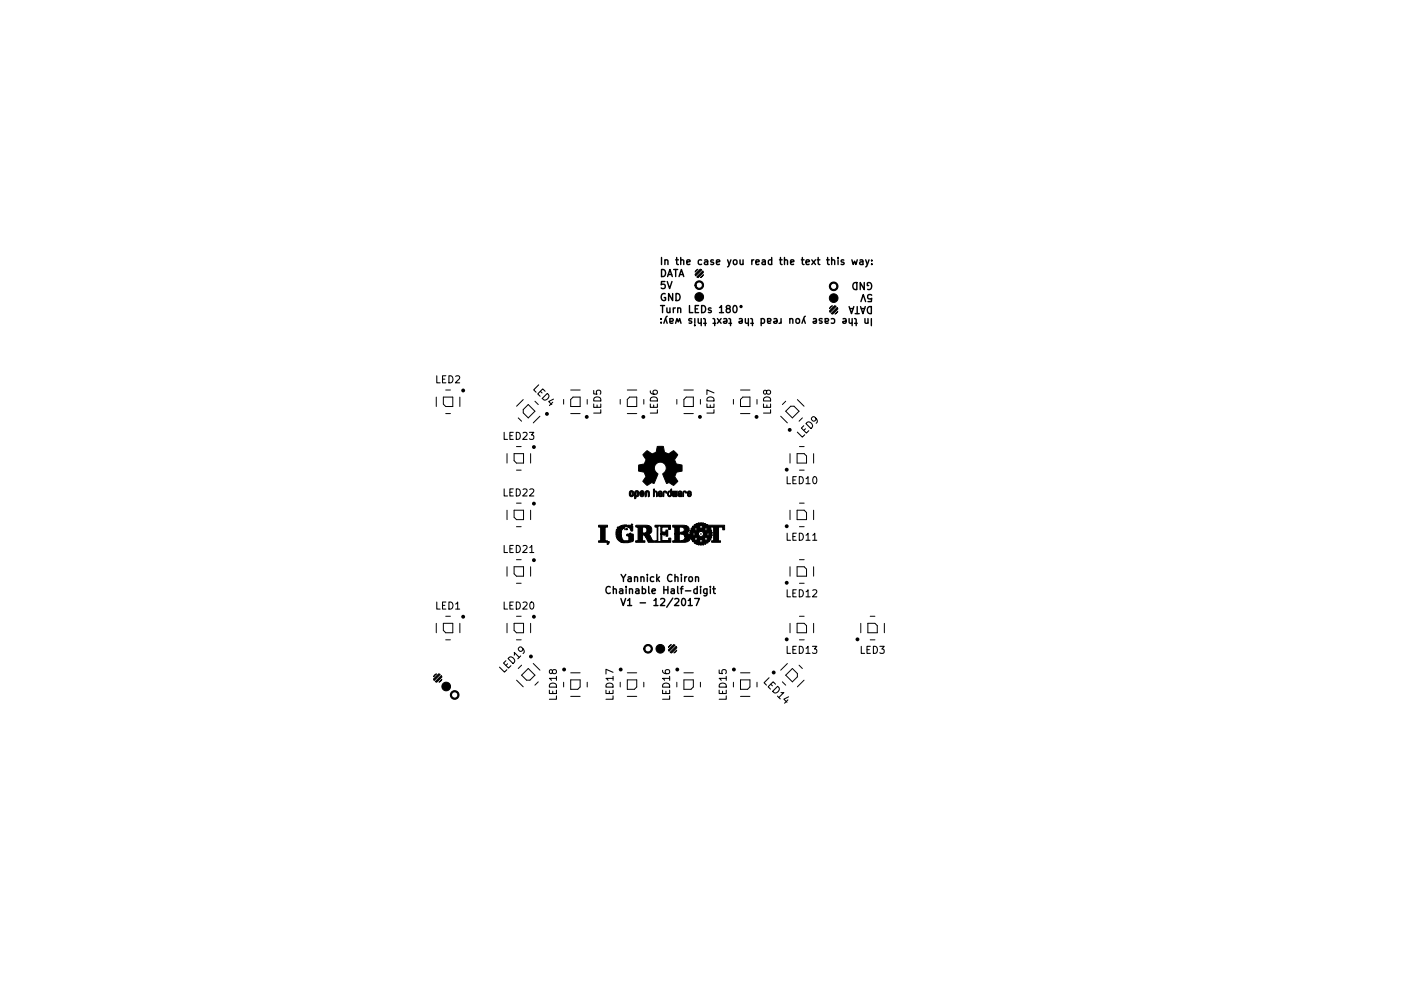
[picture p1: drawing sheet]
<svg xmlns="http://www.w3.org/2000/svg" width="297mm" height="210mm" viewBox="0 0 297 210" stroke-linecap="round" stroke-linejoin="round" font-family="sans-serif">
<g fill="none" stroke="#000" stroke-width=".3">
<path d="M140.3 57.2a.76 .76 0 0 1 .8 .7 .76 .76 0 0 1-.8 .8zM140.3 54.6v1.5M141 55.3l.2-.2 .3 .1 .1 .9M141 59.7h-.7l-.1 .7 .2-.1 .5 .1 .1 .2v.5l-.2 .1-.6-.1M141 55.1v1M141.5 59.7l.5 1.5 .5-1.5M141.5 58.7l.5-1.5 .5 1.5M141.7 58.2h.7M142.8 57.2h.9M143.3 55.1h.5M143.3 57.2v1.5M143.5 54.6v1.3l.3 .2"/>
<path d="M144 58.7l.5-1.5 .5 1.5M144.1 58.2h.7M144.3 55.3l.2-.2 .4 .1 .1 .9M144.3 54.6v1.5M145.6 55.6l.7-.1v-.3l-.5-.1-.2 .2 .1 .8h.6M148.8 55.2l-.5-.1-.3 .3 .2 .7h.6M149.4 55.2h.6v.9M150 55.5l-.5 .1-.2 .2 .2 .3h.5M151.3 55.2l-.4-.1-.2 .2 .1 .3 .5 .1v.4h-.6M151.9 55.6l.7-.1-.1-.3-.4-.1-.2 .2 .1 .8h.5M154.3 55.1l.3 1M155 55.1l-.5 1.4-.2 .1"/>
<path d="M155.5 55.3l.3-.2 .4 .2 .1 .5-.2 .3h-.3l-.3-.1zM156.9 55.1l.1 1h.3l.2-.1M157.5 55.1v1M159.4 55.1v1M159.8 55.1l-.4 .3M160.3 55.6l.7-.1-.1-.3-.4-.1-.2 .2v.8h.6M161.6 55.2h.6l.1 .9M162.3 55.5l-.5 .1-.3 .2 .3 .3h.5M163.6 55.2l-.4-.1-.3 .3 .1 .7h.6M163.6 54.6v1.5M165.3 55.1h.5M165.5 54.6v1.3l.3 .2"/>
<path d="M166.3 55.3l.2-.2 .4 .1 .1 .9M166.3 54.6v1.5M167.6 55.6l.7-.1v-.3l-.5-.1-.2 .2 .1 .8h.6M169.9 55.1h.6M170.1 54.6v1.3l.4 .2M170.9 55.6l.7-.1-.1-.3-.4-.1-.2 .2 .1 .8h.5M172.1 55.1l.8 1M172.9 55.1l-.8 1M173.3 55.1h.5M173.5 54.6v1.3l.3 .2M175.3 55.1h.5M175.5 54.6v1.3l.3 .2"/>
<path d="M176.3 55.3l.2-.2 .4 .1 .1 .9M176.3 54.6v1.5M177.7 54.6v.2M177.7 55.1v1M178.9 55.2l-.4-.1-.2 .2 .1 .3 .5 .1v.4h-.6M180.6 55.1l.3 1 .3-.7 .3 .7 .3-1M182.3 55.2h.6l.1 .9M183 55.5l-.5 .1-.2 .2 .2 .3h.5M183.2 59.9v1.5l-.8-1.5v1.5M183.5 55.1l.4 1M184.3 55.1l-.5 1.4-.3 .1M184.8 56v.1"/>
<path d="M184.8 55.2v.1M140 64.8h.9M140.2 67.6v.1M140.2 68.4v.1M140.5 64.8v1.5M141 62.3a.7 .7 0 0 0-.8 .7 .7 .7 0 0 0 .8 .7l.1-.6h-.3M141.1 67.6l.4 1M141.4 65.3l.1 1h.3l.2-.1M141.5 67.1l-.3 .1-.5 1.4M142 67.6l.1 .9h.6M142 67.7l.5-.1 .2 .2v.3l-.7 .1M142 65.3v1"/>
<path d="M142.6 62.3v1.5l-.8-1.5v1.5M142.8 65.3v1M143.2 65.3l-.4 .3M143.2 68.6l.3-1 .3 .7 .3-.7 .3 1M143.3 62.3a.76 .76 0 0 1 .9 .7 .76 .76 0 0 1-.9 .8zM143.7 65.5l.2-.2 .4 .1v.9M143.7 65.3v1M146.2 64.8v1.5h.7M146.7 67.7h-.6v.3l.6 .3-.2 .3-.4-.1M147.3 69v.1M147.3 67.6v1M147.4 65.5h.5"/>
<path d="M148 67.6l.1 .9 .4 .1 .2-.1M148.1 64.8h-.7v1.5h.7M148.7 67.6v1.5M148.8 64.8a.76 .76 0 0 1 .8 .8 .76 .76 0 0 1-.8 .7zM149.2 67.6l.3 .2v1.3M149.2 68.6h.5M150.8 65.4l-.4-.1-.2 .2 .1 .3 .5 .1v.4h-.6M151.2 67.6l.3 .2v1.3M151.2 68.6h.5M152.1 67.6l.8 1M152.5 65.3l.5-.5v1.5M152.5 66.3h.9"/>
<path d="M152.9 67.6l-.8 1M153.5 67.7l.4-.1 .2 .2-.1 .7h-.5l-.1-.3 .7-.1M154.3 65.5l-.3-.3v-.2l.3-.2 .4 .1 .1 .4-.7 .2-.1 .3v.2l.3 .3h.4l.1-.3v-.2l-.3-.3M154.5 67.6l.4 .2v1.3M154.5 68.6h.6M155.5 65l.3-.2a.8 .8 0 0 1 .5 .8 .8 .8 0 0 1-.5 .7l-.3-.1-.1-.4zM156.7 67.7l.5-.1 .2 .2-.1 .7h-.6v-.3l.7-.1M158 67.6l.1 .9 .4 .1 .2-.1M158.7 67.6v1.5M159.2 67.6l.3 .2v1.3M159.2 68.6h.5M161.4 67.7l.4-.1 .3 .3-.1 .6h-.6"/>
<path d="M161.4 67.6v1.5M162.7 67.6l.1 .9h.6M162.7 67.7l.5-.1 .3 .2-.1 .3-.7 .1M164.1 67.7l.4-.1 .2 .2v.7h-.6l-.1-.3 .7-.1M165.6 68.3l-.4 .3M165.6 67.6v1M167.5 67.7l.2-.1 .3 .1 .1 .9M167.5 67.6v1M168.8 67.7l.2-.1 .5 .1v.6l-.1 .2-.4 .1-.2-.1zM170.4 67.6l.3 1M170.7 67.1l-.2 .1-.5 1.4M172.5 67.7l.4-.1 .2 .2-.1 .7h-.5l-.1-.3 .7-.1"/>
<path d="M174.3 67.7h-.6v.3l.6 .3-.2 .3-.4-.1M175 67.6v.9h.6M175 67.7l.5-.1 .2 .2-.1 .3-.6 .1M176.2 67.7l.5-.1 .3 .3-.2 .6h-.6M178.7 67.7l.5-.1 .2 .2-.1 .7h-.6v-.3l.7-.1M180 67.6l.1 .9 .4 .1 .2-.1M180 65l.5 1.5 .5-1.5M180.2 65.5h.7M180.7 67.6v1.5M181 60.2l.7-.3v1.5a.78 .78 0 0 1-.8-.3 .78 .78 0 0 1 .1-.9zM181.2 67.6l.3 .2v1.3M181.2 68.6h.5"/>
<path d="M181.3 66.5h.9M181.7 65v1.5M182.5 65l.5 1.5 .5-1.5M182.5 64l.5-1.5 .5 1.5M182.6 65.5h.7M183.4 67.6l.1 .9 .3 .1 .2-.1M184 67.6v1M184.2 65.1l.5-.1v1.5a.79 .79 0 0 1-.8-.4 .79 .79 0 0 1 .3-1zM184.2 60.6h-.3v-.5a.71 .71 0 0 1 1 .5 .71 .71 0 0 1-.8 .8h-.1M184.7 67.6v1.5M184.8 62.6l-.2-.1-.6 .1v.5l.1 .3h.5l.2-.1-.1 .7h-.7M129.4 124.6a.71 .71 0 0 0-1 .5 .71 .71 0 0 0 .7 .8l.3-.1"/>
<path d="M130 125.1l.2-.2 .4 .1 .1 .9M130 124.4v1.5M131.4 125h.6v.9M131.6 127l.5 1.5 .5-1.5M131.7 121.9l.5 .8 .5-.8M132 125.3l-.5 .1-.2 .2 .2 .3h.5M132.2 122.7v.7M132.8 124.4v.2M132.8 124.9v1M133.1 127.4l.4-.4v1.5M133.1 128.5h.8M133.2 122.4h.6v1"/>
<path d="M133.5 125.1l.2-.2 .3 .1 .1 .9M133.5 124.9v1M133.8 122.7l-.5 .1-.2 .2 .2 .4 .5-.1M134.5 122.5l.3-.1h.3l.1 1M134.5 122.4v1M134.8 125h.6l.1 .9M135.5 125.3l-.5 .1-.2 .2 .2 .3h.5M135.7 127.9h1.2M135.9 122.5l.2-.1h.4v1M135.9 122.4v1M136.2 125l.4-.1 .3 .3-.1 .7h-.6M136.2 124.4v1.5"/>
<path d="M137.2 121.9v.1M137.2 122.4v1M137.5 124.4v1.3l.3 .2M138.2 125.4l.8-.1-.1-.3-.4-.1-.3 .2 .1 .8h.6M138.6 122.4h-.4l-.3 .3 .1 .6h.6M138.6 127.4l.5-.4v1.5M138.6 128.5h.9M139.2 121.9v1.5M139.4 122.8l.4 .6M139.8 122.4l-.6 .5M140.1 127.1l.5-.1 .3 .4-.9 1.1h.9M140.8 124.4v1.5"/>
<path d="M140.8 125.1h.8M141.6 124.4v1.5M142.3 125h.6l.1 .9M142.5 122a.71 .71 0 0 0-1 .5 .71 .71 0 0 0 .7 .9l.3-.2M142.6 126.9l-1.2 1.9M143 125.3l-.5 .1-.3 .2 .3 .3h.5M143.1 127.1l.5-.1 .3 .4-.9 1.1h.9M143.1 122.5l.2-.1h.4l.1 1M143.1 121.9v1.5M143.7 124.4v1.3l.2 .2M144.2 124.9h.6M144.5 121.9v.1"/>
<path d="M144.5 122.4v1M144.6 127.1l.3-.1a.8 .8 0 0 1 .5 .7 .8 .8 0 0 1-.5 .8l-.3-.2-.1-.4zM144.8 124.4l-.3 .2v1.3M145.2 122.4v1M145.3 125.4h1.2M145.6 122.4l-.4 .3M145.9 127.4l.5-.4v1.5M145.9 128.5h.9M146.2 122.4h.3l.3 .3v.4l-.3 .3-.3-.1-.2-.2zM147.3 127h1l-.7 1.5M147.5 122.5l.2-.1h.3l.1 1M147.5 122.4v1"/>
<path d="M147.8 125l-.4-.1-.3 .3 .1 .7h.6M147.8 124.4v1.5M148.5 124.4v.2M148.5 124.9v1M149.9 124.9v1.2l-.3 .3h-.4M149.9 125l-.4-.1-.3 .3 .1 .7h.6M150.6 124.4v.2M150.6 124.9v1M151.1 124.9h.6M151.3 124.4v1.3l.4 .2"/>
<circle cx="157.1" cy="65" r=".21"/>
</g>
<g fill="#000" stroke="#000" stroke-width=".21">
<path d="M147.6 57.3l.4-.2-.6 .6zM147.6 59.8a.92 .92 0 0 1 1.5 .2 .92 .92 0 0 1-.6 1.4 .92 .92 0 0 1-1.2-.9h.3a.66 .66 0 0 0 1 .6 .66 .66 0 0 0 0-1.2 .66 .66 0 0 0-1 .5l-.3 .1zM148 57.6l.1-.1a.37 .37 0 0 1 .3-.4 .37 .37 0 0 1 .4 .1l-1.3 1.3-.1-.3zM148.4 58.1l.6-.6a.37 .37 0 0 1 .1 .4 .37 .37 0 0 1-.3 .2l-.5 .5a.33 .33 0 0 1-.2 .3 .33 .33 0 0 1-.4-.1zM148.8 58.6l.3-.3-.6 .6zM176.1 60.1a.92 .92 0 0 1 1.5 .2 .92 .92 0 0 1-.6 1.3 .92 .92 0 0 1-1.2-.8h.3a.66 .66 0 0 0 1 .5 .66 .66 0 0 0 0-1.1 .66 .66 0 0 0-1 .5l-.3 .1zM176.1 65.1l.4-.2-.6 .6zM176.4 65.4l.2-.2a.37 .37 0 0 1 .3-.3 .37 .37 0 0 1 .4 .1l-1.3 1.3-.1-.3zM176.9 65.9l.6-.7a.37 .37 0 0 1 .1 .4 .37 .37 0 0 1-.3 .3l-.4 .4a.37 .37 0 0 1-.3 .3 .37 .37 0 0 1-.4-.1zM177.5 66.2l.1-.2-.6 .6zM136.6 96.1l.3-.3a.47 .47 0 0 1 .5-.2 .47 .47 0 0 1 .4 .4l.5 .3 .6-.3a1.38 1.38 0 0 0 .4-1.2h1.4a1.42 1.42 0 0 0 .4 1.2l.6 .3 .7-.4a.45 .45 0 0 1 .5-.3 .45 .45 0 0 1 .3 .4l.5 .5-.4 .7a.89 .89 0 0 0 .3 1.3l1 .2v1.3h-.4a.85 .85 0 0 0-1.1 .9l-.1 .2 .7 1-.4 .5a.44 .44 0 0 1-.7 .3l-.3-.2a.69 .69 0 0 0-1-.2l-.8-1.9a1.29 1.29 0 0 0 .8-1.7 1.29 1.29 0 0 0-1.7-.7 1.29 1.29 0 0 0-.8 1.6l.7 .8-.8 1.9h-.3a1.46 1.46 0 0 0-1.2 .5l-.9-.9 .3-.5a1 1 0 0 0-.2-1.4l-1-.2v-1.3l.7-.2a.88 .88 0 0 0 .7-1.2l-.5-.8zM126.9 111.4h1.9v.4h-.5v2.9l.9 .2-.1 .4a.18 .18 0 0 1-.3 .2 .18 .18 0 0 1 0-.3v-.1h-1.9v-.4h.4v-2.9h-.4z"/>
<path d="M130.9 111.9l.2-.1-.1 .1 .4 .1 .8-.1-1-.1 .7-.4h1l-.4 .2h.8l-.1-.2h.4l.4 .2v.1l.2-.1-.1 1h-.3l-.2-.5-.4-.3h.7l.1 .5 .1-.5h-1.5l-.2 .1a.16 .16 0 0 1-.1 .2 .16 .16 0 0 1-.2-.1l-.1 .1 .1 .1-.3 .1-.1 .9 .3 1.3 .7 .3 .6-.1v-.9h.3l.1 .7 .1-.7-.9-.1v-.2h.8h-.8l.1-.2h.7h-.2l.2-.2 .1 .2 .5 .1-.1 1.4-1 .3h-1l-.6-.2h.8h-.8l-.4-.1-.6-.9v-.9h.2v.4h.1v-.4h.3l.1 .4 .1-.2-.1-.2h-.7v-.2l.7 .1v-.2l-.7 .1 .1-.4 .2-.3zM133.6 104.2a.58 .58 0 0 1 .8 .5 .58 .58 0 0 1-.8 .6l-.2-.6h.3v.3a.16 .16 0 0 0 .2 .1 .16 .16 0 0 0 .2-.1l-.2-.6h-.1l-.1 .3h-.3zM134.7 104.2a.62 .62 0 0 1 .8 .2 .62 .62 0 0 1-.1 .8l-.2 .1-.4 .1v.3l-.2 .1v-1.1h.2a.23 .23 0 0 0 .1 .3 .23 .23 0 0 0 .2 .1v-.7h-.2l-.1 .3h-.2zM135.8 104.2a.44 .44 0 0 1 .8 .1 .44 .44 0 0 1-.6 .6l-.1 .1a.24 .24 0 0 0 .3 .1 .24 .24 0 0 0 .2-.2l.1-.1a.44 .44 0 0 1-.4 .6 .44 .44 0 0 1-.4-.5v-.3h.3l.3-.1-.2-.1-.2 .2h-.2zM134.8 111.5l2.4-.1 .8 .3 .2 .4v.7l-.2 .3-.5 .3 .3 .2 .5 1.1h.4l.1 .4h-1.4l-.6-1.4-.4-.2h-.2v1.2h.5v.4h-1.9v-.4h.5v-2.9h.9v1.3h.6l.3-.4v-.6l-.2-.2-2-.1zM136.9 104.3a.51 .51 0 0 1 .6-.1 .51 .51 0 0 1 .2 .7v.4l-.3 .1v-1a.3 .3 0 0 0-.4 .1 .3 .3 0 0 0 .1 .4 .34 .34 0 0 1-.3 .5zM138.5 103.8l.2-.1 .1 .5a.5 .5 0 0 1 .5 .2 .5 .5 0 0 1 .1 .5v.4l-.2 .1v-.9l-.4-.1-.1 .9-.1 .1zM139.7 104.3a.48 .48 0 0 1 .6 0 .48 .48 0 0 1 .1 .6v.4l-.2 .1v-.6l-.4 .2 .3 .2a.33 .33 0 0 1-.6-.1 .33 .33 0 0 1 .4-.4l.2-.1a.19 .19 0 0 0-.1-.3 .19 .19 0 0 0-.2 .2l-.2 .2zM140.7 104.3a.32 .32 0 0 1 .5-.2 .32 .32 0 0 1 0 .5 .23 .23 0 0 0-.2-.2 .23 .23 0 0 0-.2 .3l-.1 .6-.1 .1zM138.9 111.4h3.2v.9h-.3v-.5h-1.5v1.1h.9v-.4h.4v1.3h-.4v-.5h-.9v1.4h1.5v-.5h.4v.9h-3.3v-.4h.4v-2.9h-.4v-.2h.6v3.3h2.5l-1.8-.1-.1-.8v-.7h.7h-.7h.7h-.7l.7-.1h-.6h1.2v.4v-.3v-.7v.5l-1.3-.1v-1.3h1.7l.2 .5v-.6h-3.1zM141.7 104.3l.5-.1v-.4l.2-.1v.9a.48 .48 0 0 1-.3 .8 .48 .48 0 0 1-.6-.6h.3a.26 .26 0 0 0 .2 .4 .26 .26 0 0 0 .2-.4 .26 .26 0 0 0-.2-.4 .26 .26 0 0 0-.2 .4h-.3zM142.6 104.2h.1l.1 1h.1l.1-1h.2v1h.2v-1h.2v1l-.2 .2h-.6l-.2-.2z"/>
<path d="M143.9 104.3l.2-.1a.49 .49 0 0 1 .5 .7v.4l-.2 .1v-.6l-.4 .2 .3 .2a.34 .34 0 0 1-.6-.1 .34 .34 0 0 1 .5-.4l.2-.1a.25 .25 0 0 0-.3-.2 .25 .25 0 0 0-.2 .2zM144.8 104.3a.34 .34 0 0 1 .5-.2 .34 .34 0 0 1 .1 .6v-.1a.24 .24 0 0 0-.3-.2 .24 .24 0 0 0-.2 .3v.6l-.1 .1zM145.8 104.3a.42 .42 0 0 1 .6-.1 .42 .42 0 0 1 .2 .5l-.6 .3a.26 .26 0 0 0 .3 .2 .26 .26 0 0 0 .2-.3 .37 .37 0 0 1-.3 .5 .37 .37 0 0 1-.4-.4v-.3h.1l.5-.2a.24 .24 0 0 0-.3-.1 .24 .24 0 0 0-.2 .3h-.1zM142.6 111.4h2.5l.6 .2 .3 .4 .1 .6-.3 .4-.3 .1 .5 .2 .2 .3 .3-.3h.3l.1 .2 .2 .1 .3-.2v-.2h.7l.3 .6 .6-.1 .1-.4h.7l.3 .3a.31 .31 0 0 0 .3-.3 .31 .31 0 0 0-.3-.3l-.2 .1-.1 .2h-.7v-.3l-.4-.3-.5 .2-.1 .3h-.7l-.3-.2-.3 .3h-.3l-.3-.3 .3-.2-.2-.2 .4-.2-.2-.2h.8l.2 .3h.3v-.3h1.6l.2 .3 .4-.2-.3-.4-.3 .3h-1.6l-.2-.3-.3 .3h-.8l.4-.2-.1-.2h1.5l.3 .3 .3-.2v-.3l-.3-.1-.3 .3h-1.5v-.2h.4v-.1a.18 .18 0 0 1 .1-.2 .18 .18 0 0 1 .2 .1v-.1a.21 .21 0 0 1 .2-.2 .21 .21 0 0 1 .3 .1 .22 .22 0 0 1 .1-.3 .22 .22 0 0 1 .3 .3l.1-.3h.3l.1 .2a.18 .18 0 0 1 .2-.2 .18 .18 0 0 1 .1 .3l.3-.1 .3 .3 .1-.1 .3 .1h3.4v1h-.4v-.6h-.9v2.9h.5v.4h-1.9v-.4h.4v-2.9l-.9 .1 .3 .2-.1 .4h.3l-.2 .4a.21 .21 0 0 1 .3 .1 .21 .21 0 0 1-.2 .3l.1 .1a.19 .19 0 0 1 .1 .2 .19 .19 0 0 1-.3 .1 .24 .24 0 0 1 .1 .3 .24 .24 0 0 1-.2 .2l.1 .4-.3-.1v.1a.17 .17 0 0 1 0 .3 .17 .17 0 0 1-.3-.1v.4l-.4-.1-.1 .4-.4-.1-.1 .2-.2-.2-.2 .2h-.2l-.1-.2-.2 .2-.3-.2-.2 .1-.2-.1 .1-.3-.3 .2-.1-.5h-.4h1.5l.1 .2h.4v-.5a.27 .27 0 0 0-.3 0 .27 .27 0 0 0-.2 .3h-1.5l.1-.2h-.3l-.1-.3h.8l.1 .3h.1l.3-.1v-.2h1.6l.3 .3 .3-.3-.3-.2-.3 .2h-1.6v-.2h-.2l-.3 .2h-.7l.1-.1-.3-.1-.2 .5-.4 .3-3.2 .2v-.4h.5v-1.4h.9v1.4h.8l.3-.3 .1-.3-.1-.4 1.4 .1-.2-.2-1.2 .1-.3-.4h-1.7v-1.5h.9v1.1l.9-.1 .2-.7-.4-.3h-2.1zM150.1 113.2v.1zM136.8 137a.92 .92 0 0 1 1.4 .2 .92 .92 0 0 1-.6 1.3 .92 .92 0 0 1-1.1-.8h.2a.66 .66 0 0 0 1 .5 .66 .66 0 0 0 .1-1.1 .66 .66 0 0 0-1.1 .5l-.2 .1zM142 137l.3-.2-.6 .6zM142.2 137.3l.3-.2a.37 .37 0 0 1 .2-.3 .37 .37 0 0 1 .4 .1l-1.3 1.3-.1-.3zM142.7 137.8l.7-.7a.37 .37 0 0 1 .1 .4 .37 .37 0 0 1-.3 .3l-.5 .4a.37 .37 0 0 1-.2 .3 .37 .37 0 0 1-.4-.1zM143.3 138.1l.2-.2-.6 .6zM92.2 143.2l.3-.2-.6 .6zM92.4 143.5l.3-.2a.37 .37 0 0 1 .2-.3 .37 .37 0 0 1 .4 .1l-1.3 1.3-.1-.3z"/>
<path d="M92.3 144.6l1.3-1.3a.37 .37 0 0 1 .1 .4 .37 .37 0 0 1-.3 .3l-.5 .4a.37 .37 0 0 1-.2 .3 .37 .37 0 0 1-.4-.1zM93.4 144.4l.3-.3-.6 .6zM95.8 146.8a.92 .92 0 0 1 1.4 .2 .92 .92 0 0 1-.6 1.3 .92 .92 0 0 1-1.1-.8h.2a.66 .66 0 0 0 1 .5 .66 .66 0 0 0 .1-1.1 .66 .66 0 0 0-1.1 .5l-.2 .1z"/>
<circle cx="148.3" cy="63" r=".92"/>
<circle cx="176.8" cy="63.3" r=".92"/>
<circle cx="132.5" cy="112.4" r=".06"/>
<circle cx="132.5" cy="112.2" r=".06"/>
<circle cx="132.9" cy="112.2" r=".14"/>
<circle cx="133.2" cy="111.5" r=".06"/>
<circle cx="134" cy="111.4" r=".18"/>
<circle cx="147.1" cy="113.3" r=".07"/>
<circle cx="147.6" cy="112.2" r=".06"/>
<circle cx="148.6" cy="113.3" r=".06"/>
<circle cx="149.7" cy="112.2" r=".06"/>
<circle cx="140" cy="137.7" r=".92"/>
<circle cx="94.6" cy="145.7" r=".92"/>
</g>
<g fill="none" stroke="#000" stroke-width=".4">
<circle cx="98.2" cy="82.8" r=".21"/>
<circle cx="113.2" cy="94.8" r=".21"/>
<circle cx="116" cy="87.8" r=".21"/>
<circle cx="124.4" cy="88.4" r=".21"/>
<circle cx="136.4" cy="88.4" r=".21"/>
<circle cx="148.4" cy="88.4" r=".21"/>
<circle cx="160.4" cy="88.4" r=".21"/>
<circle cx="166.8" cy="99.6" r=".21"/>
<circle cx="167.4" cy="91.2" r=".21"/>
<circle cx="113.2" cy="118.8" r=".21"/>
<circle cx="113.2" cy="106.8" r=".21"/>
<circle cx="166.8" cy="111.6" r=".21"/>
<circle cx="98.2" cy="130.8" r=".21"/>
<circle cx="112.6" cy="139.3" r=".21"/>
<circle cx="113.2" cy="130.8" r=".21"/>
<circle cx="166.8" cy="135.6" r=".21"/>
<circle cx="166.8" cy="123.6" r=".21"/>
<circle cx="181.8" cy="135.6" r=".21"/>
<circle cx="119.6" cy="142" r=".21"/>
<circle cx="131.6" cy="142" r=".21"/>
<circle cx="143.6" cy="142" r=".21"/>
<circle cx="155.6" cy="142" r=".21"/>
<circle cx="164" cy="142.7" r=".21"/>
</g>
<g fill="none" stroke="#000" stroke-width=".21">
<path d="M92.5 84.2v2M94 84.2h2v2h-1.5l-.5-.5zM94.5 82.7h1M94.5 87.7h1M97.5 84.2v2M107.5 96.2v2M109 96.2h2v2h-1.5l-.5-.5zM109.5 94.7h1M109.5 99.7h1M109.9 88.7l.7 .7M110.9 84.8l-1.4 1.4M112 85.8l1.4 1.4-1.4 1.5-1.1-1.1v-.7z"/>
<path d="M112.5 96.2v2M113.4 85.1l.7 .7M114.5 88.3l-1.4 1.4M119.5 84.7v1M121 84.7l.5-.5h1.5v2h-2zM121 82.7h2M121 87.7h2M124.5 84.7v1M131.5 84.7v1M133 84.7l.5-.5h1.5v2h-2zM133 82.7h2M133 87.7h2"/>
<path d="M136.5 84.7v1M143.5 84.7v1M145 84.7l.5-.5h1.5v2h-2zM145 82.7h2M145 87.7h2M148.5 84.7v1M155.5 84.7v1M157 84.7l.5-.5h1.5v2h-2zM157 82.7h2M157 87.7h2M160.5 84.7v1M165.5 88.3l1.4 1.4"/>
<path d="M166.6 85.1l-.7 .7M167.5 96.2v2M167.6 86.2h.8l1 1-1.4 1.5-1.4-1.5zM169 96.2h1.5l.5 .5v1.5h-2zM169.1 84.8l1.4 1.4M169.5 94.7h1M169.5 99.7h1M170.1 88.7l-.7 .7M172.5 96.2v2M107.5 108.2v2M109 108.2h2v2h-1.5l-.5-.5zM109.5 106.7h1"/>
<path d="M109.5 111.7h1M109.5 118.7h1M112.5 108.2v2M167.5 108.2v2M169 108.2h1.5l.5 .5v1.5h-2zM169.5 106.7h1M169.5 111.7h1M169.5 118.7h1M172.5 108.2v2M92.5 132.2v2M94 132.2h2v2h-1.5l-.5-.5zM94.5 135.7h1"/>
<path d="M94.5 130.7h1M97.5 132.2v2M107.5 120.2v2M107.5 132.2v2M109 132.2h2v2h-1.5l-.5-.5zM109 120.2h2v2h-1.5l-.5-.5zM109.5 135.7h1M109.5 130.7h1M109.5 123.7h1M112.5 120.2v2M112.5 132.2v2M167.5 120.2v2"/>
<path d="M167.5 132.2v2M169 132.2h1.5l.5 .5v1.5h-2zM169 120.2h1.5l.5 .5v1.5h-2zM169.5 135.7h1M169.5 130.7h1M169.5 123.7h1M172.5 120.2v2M172.5 132.2v2M182.5 132.2v2M184 132.2h1.5l.5 .5v1.5h-2zM184.5 135.7h1M184.5 130.7h1"/>
<path d="M187.5 132.2v2M109.5 144.3l1.4 1.4M110.6 143.2l1.4-1.4 1.4 1.4-1 1.1h-.8zM110.6 141.1l-.7 .7M113.1 140.8l1.4 1.4M114.1 144.7l-.7 .7M119.5 144.7v1M121 144.2h2v1.5l-.5 .5h-1.5zM121 147.7h2M121 142.7h2M124.5 144.7v1M131.5 144.7v1"/>
<path d="M133 144.2h2v1.5l-.5 .5h-1.5zM133 147.7h2M133 142.7h2M136.5 144.7v1M143.5 144.7v1M145 144.2h2v1.5l-.5 .5h-1.5zM145 147.7h2M145 142.7h2M148.5 144.7v1M155.5 144.7v1M157 144.2h2v1.5l-.5 .5h-1.5zM157 147.7h2"/>
<path d="M157 142.7h2M160.5 144.7v1M165.9 144.7l.7 .7M166.9 140.8l-1.4 1.4M168 141.8l1.1 1.1v.7l-1.1 1.1-1.4-1.5zM169.4 141.1l.7 .7M170.5 144.3l-1.4 1.4"/>
</g>
<g fill="none" stroke="#000" stroke-width=".23">
<path d="M92.6 79.7v1.5h.7M94.5 79.7h-.7v1.5h.7M95.2 79.7a.76 .76 0 0 1 .8 .8 .76 .76 0 0 1-.8 .7zM96.6 79.9l.6-.2 .3 .5-1 1h1M93.8 80.4h.5M106.9 91.7v1.5h.7M108.1 92.4h.5M108.8 91.7h-.7v1.5h.7M109.5 91.7a.76 .76 0 0 1 .8 .8 .76 .76 0 0 1-.8 .7zM110.9 91.9l.6-.2 .3 .5-1 1h1M112.2 91.7h1l-.5 .6 .4 .1v.7l-.2 .1-.7-.1M114.2 81.7l-1 1 .5 .5"/>
<path d="M114.6 83l.3 .4M115 84.5l1-1a.76 .76 0 0 1 .1 1.1 .76 .76 0 0 1-1.1-.1zM115.6 83l-.5-.5-1.1 1.1 .5 .5M117.2 85.3l-.7 .7M117.3 84.7l-1 .5 .7 .6M125.9 85.7v.7h1.5v-.7M125.9 82.9v.7h.7l-.1-.2v-.5l.2-.1 .5 .1 .2 .2-.2 .5M126.1 84.4a.78 .78 0 0 1 .9-.1 .78 .78 0 0 1 .4 .8h-1.5zM126.6 85.9v.5M127.4 86.9v.7h-1.5M137.9 85.7v.7h1.5v-.7M137.9 82.9v.5a1.01 1.01 0 0 0 1.5 0l-.2-.5-.5-.1-.2 .3v.4l.2 .1"/>
<path d="M137.9 84.5a.8 .8 0 0 1 1-.2 .8 .8 0 0 1 .5 .8h-1.5zM138.6 85.9v.5M139.4 86.9v.7h-1.5M149.9 85.7v.7h1.5v-.7M149.9 84.5a.8 .8 0 0 1 1-.2 .8 .8 0 0 1 .5 .8h-1.5zM150.6 85.9v.5M151.4 86.9v.7h-1.5M151.4 83.4l-1.5-.7v1M161.9 85.7v.7h1.5v-.7M161.9 84.5a.8 .8 0 0 1 1-.2 .8 .8 0 0 1 .5 .8h-1.5zM162.5 83.1l.3-.3h.3l.3 .3-.1 .4-.5 .1-.2-.1-.2-.6h-.5v.5l.1 .2h.2l.3-.2M162.6 85.9v.5"/>
<path d="M163.4 86.9v.7h-1.5M169.1 91.7l1 1 .5-.5M170.4 90.3l-.5 .5 1.1 1.1 .5-.5M170.8 91l-.4 .3M170.9 89.9a.76 .76 0 0 1 1.1-.1 .76 .76 0 0 1-.1 1.1zM172.9 88.7l.1 .3-.3 .3h-.4l-.2-.2-.1-.3 .3-.3h.4a1 1 0 0 1 .5 1.1l-.2 .2M106.9 115.7v1.5h.7M106.9 103.7v1.5h.7M108.1 116.4h.5M108.1 104.4h.5M108.8 115.7h-.7v1.5h.7M108.8 103.7h-.7v1.5h.7"/>
<path d="M109.5 115.7a.76 .76 0 0 1 .8 .8 .76 .76 0 0 1-.8 .7zM109.5 103.7a.76 .76 0 0 1 .8 .8 .76 .76 0 0 1-.8 .7zM110.9 115.9l.6-.2 .3 .5-1 1h1M110.9 103.9l.6-.2 .3 .5-1 1h1M112.3 116.2l.5-.5v1.5M112.3 103.9l.6-.2 .3 .5-1 1h1M112.3 117.2h.9M166.9 101.1v1.5h.7M166.9 113.1v1.5h.7M168.1 101.8h.5M168.1 113.8h.5M168.8 101.1h-.7v1.5h.7"/>
<path d="M168.8 113.1h-.7v1.5h.7M169.5 101.1a.76 .76 0 0 1 .8 .8 .76 .76 0 0 1-.8 .7zM169.5 113.1a.76 .76 0 0 1 .8 .8 .76 .76 0 0 1-.8 .7zM170.9 101.6l.4-.5v1.5M170.9 113.6l.4-.5v1.5M170.9 102.6h.8M170.9 114.6h.8M172.3 113.6l.4-.5v1.5M172.3 114.6h.9M172.5 101.3l.2-.2a.8 .8 0 0 1 .5 .8 .8 .8 0 0 1-.5 .7l-.2-.1-.2-.4zM92.6 127.7v1.5h.7M93.8 128.4h.5"/>
<path d="M94.5 127.7h-.7v1.5h.7M95.2 127.7a.76 .76 0 0 1 .8 .8 .76 .76 0 0 1-.8 .7zM96.6 128.2l.4-.5v1.5M96.6 129.2h.9M106.9 127.7v1.5h.7M107.7 139.7a.76 .76 0 0 1 1.2-.1 .76 .76 0 0 1-.1 1.2zM108.1 128.4h.5M108.8 127.7h-.7v1.5h.7M109 139v-.6l1.1 1.1M109.5 127.7a.76 .76 0 0 1 .8 .8 .76 .76 0 0 1-.8 .7zM110.4 139.2l-.6 .6M110.8 137.6v.2l-.2 .4h-.4l-.3-.3v-.2l.2-.4h.4a1 1 0 0 1 .6 1.2l-.2 .2"/>
<path d="M110.9 127.9l.6-.2 .3 .5-1 1h1M112.5 127.8l.2-.1a.8 .8 0 0 1 .5 .8 .8 .8 0 0 1-.5 .7 1 1 0 0 1-.2-1.4zM166.9 125.1v1.5h.7M166.9 137.1v1.5h.7M168.1 137.8h.5M168.1 125.8h.5M168.8 125.1h-.7v1.5h.7M168.8 137.1h-.7v1.5h.7M169.5 125.1a.76 .76 0 0 1 .8 .8 .76 .76 0 0 1-.8 .7zM169.5 137.1a.76 .76 0 0 1 .8 .8 .76 .76 0 0 1-.8 .7zM170.9 125.6l.4-.5v1.5M170.9 137.6l.4-.5v1.5"/>
<path d="M170.9 126.6h.8M170.9 138.6h.8M172.3 137.1h.9l-.5 .6 .4 .1v.7l-.2 .1-.6-.1M172.3 125.3l.6-.2 .3 .5-.9 1h.9M182.6 137.1v1.5h.7M183.8 137.8h.5M184.5 137.1h-.7v1.5h.7M185.2 137.1a.76 .76 0 0 1 .8 .8 .76 .76 0 0 1-.8 .7zM186.5 137.1h1l-.5 .6 .4 .1v.7l-.2 .1-.7-.1M105.9 141.5l1.1 1.1 .5-.5M107.3 140.2l-.5 .5 1 1 .5-.5M107.6 140.8l-.3 .4"/>
<path d="M116.5 146.4v.7h1.5v-.7M116.5 145.2a.8 .8 0 0 1 1-.2 .8 .8 0 0 1 .5 .8h-1.5zM117.1 142.4l.3-.3h.3l.3 .3-.1 .4-.5 .1-.2-.1-.2-.7-.5 .1v.4l.1 .3h.2l.3-.3M117.2 146.6v.5M118 147.6v.8h-1.5M118 143.9h-1.5l.4 .5M118 143.5v.9M128.5 146.4v.7h1.5v-.7M128.5 145.2a.8 .8 0 0 1 1-.2 .8 .8 0 0 1 .5 .8h-1.5zM129.2 146.6v.5M130 147.6v.8h-1.5M130 143.9h-1.5l.4 .5"/>
<path d="M130 142.6l-1.5-.6v1M130 143.5v.9M140.5 146.4v.7h1.5v-.7M140.5 142.2v.4a1.01 1.01 0 0 0 1.5 0l-.2-.5h-.5l-.2 .3v.2l.2 .3M140.7 145.1a.78 .78 0 0 1 .9-.1 .78 .78 0 0 1 .4 .8h-1.5zM141.2 146.6v.5M142 147.6v.8h-1.5M142 143.9h-1.5l.4 .5M142 143.5v.9M152.5 146.4v.7h1.5v-.7M152.5 142.1v.8h.7l-.2-.2 .1-.5 .2-.1h.5l.2 .3-.2 .5M152.7 145.1a.78 .78 0 0 1 .9-.1 .78 .78 0 0 1 .4 .8h-1.5z"/>
<path d="M153.2 146.6v.5M154 147.6v.8h-1.5M154 143.9h-1.5l.4 .5M154 143.5v.9M163.1 143.8l-1.1 1.1 .5 .5M163.4 145.2l.4 .3M164.4 145.2l-.5-.5-1 1 .5 .5M164.8 147.7l.6 .6M164.9 145.6a.76 .76 0 0 1 .1 1.2 .76 .76 0 0 1-1.2-.1zM165.6 146.9h.6l-1.1 1.1M167.1 148.5l-.8 .7M167.2 147.8l-1 .5 .6 .7"/>
</g>
</svg>
